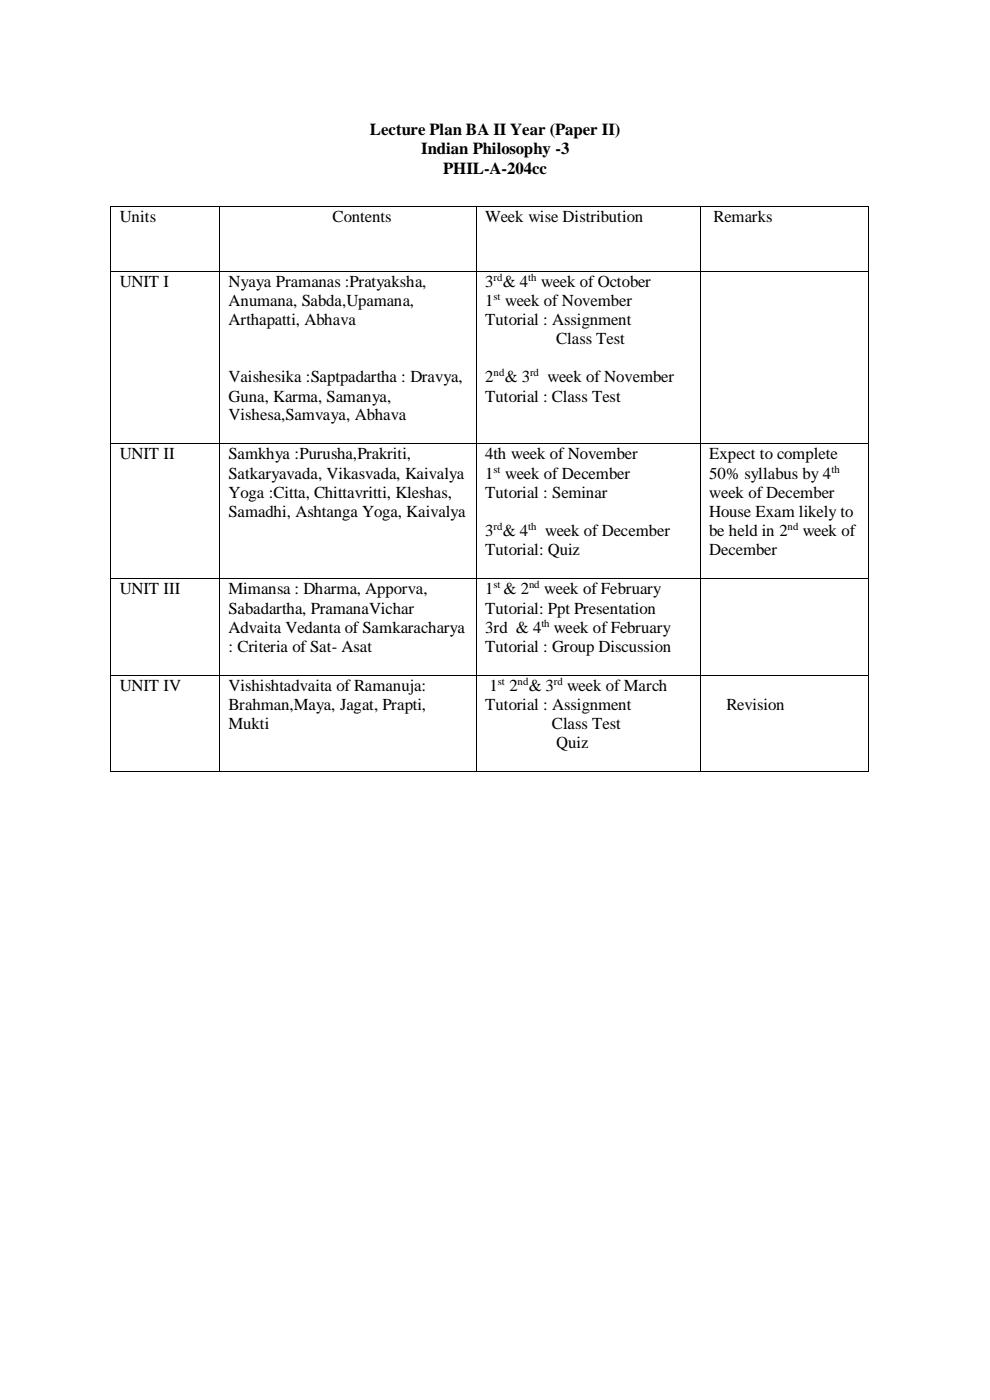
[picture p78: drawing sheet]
<svg xmlns="http://www.w3.org/2000/svg" width="210mm" height="297mm" viewBox="0 0 210 297" stroke-linecap="round" stroke-linejoin="round" font-family="sans-serif">
<defs><g id="words">
<g font-size="3.6">
<text x="78.4" y="28.7">Lecture Plan BA II Year (Paper II)</text>
<text x="89.4" y="32.8">Indian Philosophy -3</text>
<text x="94" y="36.8">PHIL-A-204cc</text>
<text x="25.4" y="47">Units</text>
<text x="70.6" y="47">Contents</text>
<text x="102.9" y="47">Week wise Distribution</text>
<text x="151.4" y="47">Remarks</text>
<text x="25.4" y="60.8">UNIT I</text>
<text x="48.4" y="60.8">Nyaya Pramanas :Pratyaksha,</text>
<text x="48.4" y="64.9">Anumana, Sabda,Upamana,</text>
<text x="102.9" y="60.8">3 &amp; 4</text>
<text x="102.9" y="64.9">1 week of November</text>
<text x="114.8" y="60.8">week of October</text>
<text x="48.4" y="68.9">Arthapatti, Abhava</text>
<text x="102.9" y="68.9">Tutorial : Assignment</text>
<text x="118" y="73">Class Test</text>
<text x="48.4" y="81.1">Vaishesika :Saptpadartha : Dravya,</text>
<text x="102.9" y="81.1">2 &amp; 3</text>
<text x="116.1" y="81.1">week of November</text>
<text x="48.4" y="85.2">Guna, Karma, Samanya,</text>
<text x="48.4" y="89.2">Vishesa,Samvaya, Abhava</text>
<text x="102.9" y="85.2">Tutorial : Class Test</text>
<text x="25.4" y="97.5">UNIT II</text>
<text x="48.4" y="97.5">Samkhya :Purusha,Prakriti,</text>
<text x="48.4" y="101.5">Satkaryavada, Vikasvada, Kaivalya</text>
<text x="102.9" y="97.5">4th week of November</text>
<text x="102.9" y="101.5">1 week of December</text>
<text x="150.4" y="97.5">Expect to complete</text>
<text x="150.4" y="101.5">50% syllabus by 4</text>
<text x="48.4" y="105.6">Yoga :Citta, Chittavritti, Kleshas,</text>
<text x="102.9" y="105.6">Tutorial : Seminar</text>
<text x="150.4" y="105.6">week of December</text>
<text x="48.4" y="109.7">Samadhi, Ashtanga Yoga, Kaivalya</text>
<text x="102.9" y="113.7">3 &amp; 4</text>
<text x="115.6" y="113.7">week of December</text>
<text x="150.4" y="109.7">House Exam likely to</text>
<text x="150.4" y="113.7">be held in 2</text>
<text x="170.2" y="113.7">week of</text>
<text x="102.9" y="117.8">Tutorial: Quiz</text>
<text x="150.4" y="117.8">December</text>
<text x="25.4" y="126.1">UNIT III</text>
<text x="48.4" y="126.1">Mimansa : Dharma, Apporva,</text>
<text x="48.4" y="130.2">Sabadartha, PramanaVichar</text>
<text x="102.9" y="126.1">1 &amp; 2</text>
<text x="102.9" y="130.2">Tutorial: Ppt Presentation</text>
<text x="115.4" y="126.1">week of February</text>
<text x="48.4" y="134.2">Advaita Vedanta of Samkaracharya</text>
<text x="102.9" y="134.2">3rd &amp; 4</text>
<text x="117.5" y="134.2">week of February</text>
<text x="48.4" y="138.3">: Criteria of Sat- Asat</text>
<text x="102.9" y="138.3">Tutorial : Group Discussion</text>
<text x="25.4" y="146.6">UNIT IV</text>
<text x="48.4" y="146.6">Vishishtadvaita of Ramanuja:</text>
<text x="103.8" y="146.6">1</text>
<text x="108.1" y="146.6">2 &amp; 3</text>
<text x="120.3" y="146.6">week of March</text>
<text x="48.4" y="150.6">Brahman,Maya, Jagat, Prapti,</text>
<text x="48.4" y="154.6">Mukti</text>
<text x="102.9" y="150.6">Tutorial : Assignment</text>
<text x="117.1" y="154.6">Class Test</text>
<text x="154.1" y="150.6">Revision</text>
<text x="118" y="158.7">Quiz</text>
</g>
<g font-size="2.3">
<text x="104.7" y="59.5">rd</text>
<text x="112.1" y="59.5">th</text>
<text x="104.7" y="63.6">st</text>
<text x="104.7" y="79.9">nd</text>
<text x="112.5" y="79.9">rd</text>
<text x="104.7" y="100.3">st</text>
<text x="176.3" y="100.3">th</text>
<text x="104.7" y="112.5">rd</text>
<text x="112.1" y="112.5">th</text>
<text x="167" y="112.5">nd</text>
<text x="104.7" y="124.8">st</text>
<text x="112.2" y="124.8">nd</text>
<text x="114.9" y="133">th</text>
<text x="105.6" y="145.3">st</text>
<text x="109.8" y="145.3">nd</text>
<text x="117.5" y="145.3">rd</text>
</g>
</g></defs>
<g fill="#000">
<path d="M23.4 43.6h.1v.2h-.1z" fill-rule="evenodd"/>
<path d="M23.4 43.6h.1v.2h-.1z" fill-rule="evenodd"/>
<path d="M23.4 57.4h.1v.2h-.1z" fill-rule="evenodd"/>
<path d="M46.4 43.6h.2v.2h-.2z" fill-rule="evenodd"/>
<path d="M46.4 57.4h.2v.2h-.2z" fill-rule="evenodd"/>
<path d="M100.9 43.6h.1v.2h-.1z" fill-rule="evenodd"/>
<path d="M100.9 57.4h.1v.2h-.1z" fill-rule="evenodd"/>
<path d="M148.4 43.6h.2v.2h-.2z" fill-rule="evenodd"/>
<path d="M148.4 57.4h.2v.2h-.2z" fill-rule="evenodd"/>
<path d="M184 43.6h.2v.2h-.2z" fill-rule="evenodd"/>
<path d="M184 43.6h.2v.2h-.2z" fill-rule="evenodd"/>
<path d="M184 57.4h.2v.2h-.2z" fill-rule="evenodd"/>
<path d="M23.4 94.1h.1v.2h-.1z" fill-rule="evenodd"/>
<path d="M46.4 94.1h.2v.2h-.2z" fill-rule="evenodd"/>
<path d="M100.9 94.1h.1v.2h-.1z" fill-rule="evenodd"/>
<path d="M148.4 94.1h.2v.2h-.2z" fill-rule="evenodd"/>
<path d="M184 94.1h.2v.2h-.2z" fill-rule="evenodd"/>
<path d="M23.4 122.7h.1v.2h-.1z" fill-rule="evenodd"/>
<path d="M46.4 122.7h.2v.2h-.2z" fill-rule="evenodd"/>
<path d="M100.9 122.7h.1v.2h-.1z" fill-rule="evenodd"/>
<path d="M148.4 122.7h.2v.2h-.2z" fill-rule="evenodd"/>
<path d="M184 122.7h.2v.2h-.2z" fill-rule="evenodd"/>
<path d="M23.4 143.2h.1v.2h-.1z" fill-rule="evenodd"/>
<path d="M46.4 143.2h.2v.2h-.2z" fill-rule="evenodd"/>
<path d="M100.9 143.2h.1v.2h-.1z" fill-rule="evenodd"/>
<path d="M148.4 143.2h.2v.2h-.2z" fill-rule="evenodd"/>
<path d="M184 143.2h.2v.2h-.2z" fill-rule="evenodd"/>
<path d="M23.4 163.6h.1v.2h-.1z" fill-rule="evenodd"/>
<path d="M23.4 163.6h.1v.2h-.1z" fill-rule="evenodd"/>
<path d="M46.4 163.6h.2v.2h-.2z" fill-rule="evenodd"/>
<path d="M100.9 163.6h.1v.2h-.1z" fill-rule="evenodd"/>
<path d="M148.4 163.6h.2v.2h-.2z" fill-rule="evenodd"/>
<path d="M184 163.6h.2v.2h-.2z" fill-rule="evenodd"/>
<path d="M184 163.6h.2v.2h-.2z" fill-rule="evenodd"/>
</g>
<g fill="none" stroke="#000" stroke-width=".21">
<path d="M23.5 43.8v13.6M23.5 57.6v36.5M23.5 43.7h22.9M23.5 57.5h22.9M46.5 43.8v13.6M46.5 57.6v36.5M46.6 43.7h54.3M46.6 57.5h54.3M101 43.8v13.6M101 57.6v36.5M101 43.7h47.4M101 57.5h47.4"/>
<path d="M148.5 43.8v13.6M148.5 57.6v36.5M148.6 43.7h35.4M148.6 57.5h35.4M184.1 43.8v13.6M184.1 57.6v36.5M23.5 94.3v28.4M23.5 94.2h22.9M46.5 94.3v28.4M46.6 94.2h54.3M101 94.3v28.4M101 94.2h47.4"/>
<path d="M148.5 94.3v28.4M148.6 94.2h35.4M184.1 94.3v28.4M23.5 122.9v20.3M23.5 122.8h22.9M46.5 122.9v20.3M46.6 122.8h54.3M101 122.9v20.3M101 122.8h47.4M148.5 122.9v20.3M148.6 122.8h35.4M184.1 122.9v20.3"/>
<path d="M23.5 143.4v20.2M23.5 143.3h22.9M46.5 143.4v20.2M46.6 143.3h54.3M101 143.4v20.2M101 143.3h47.4M148.5 143.4v20.2M148.6 143.3h35.4M184.1 143.4v20.2M23.5 163.7h22.9M46.6 163.7h54.3M101 163.7h47.4"/>
<path d="M148.6 163.7h35.4"/>
</g>
<use href="#words"/>
</svg>
